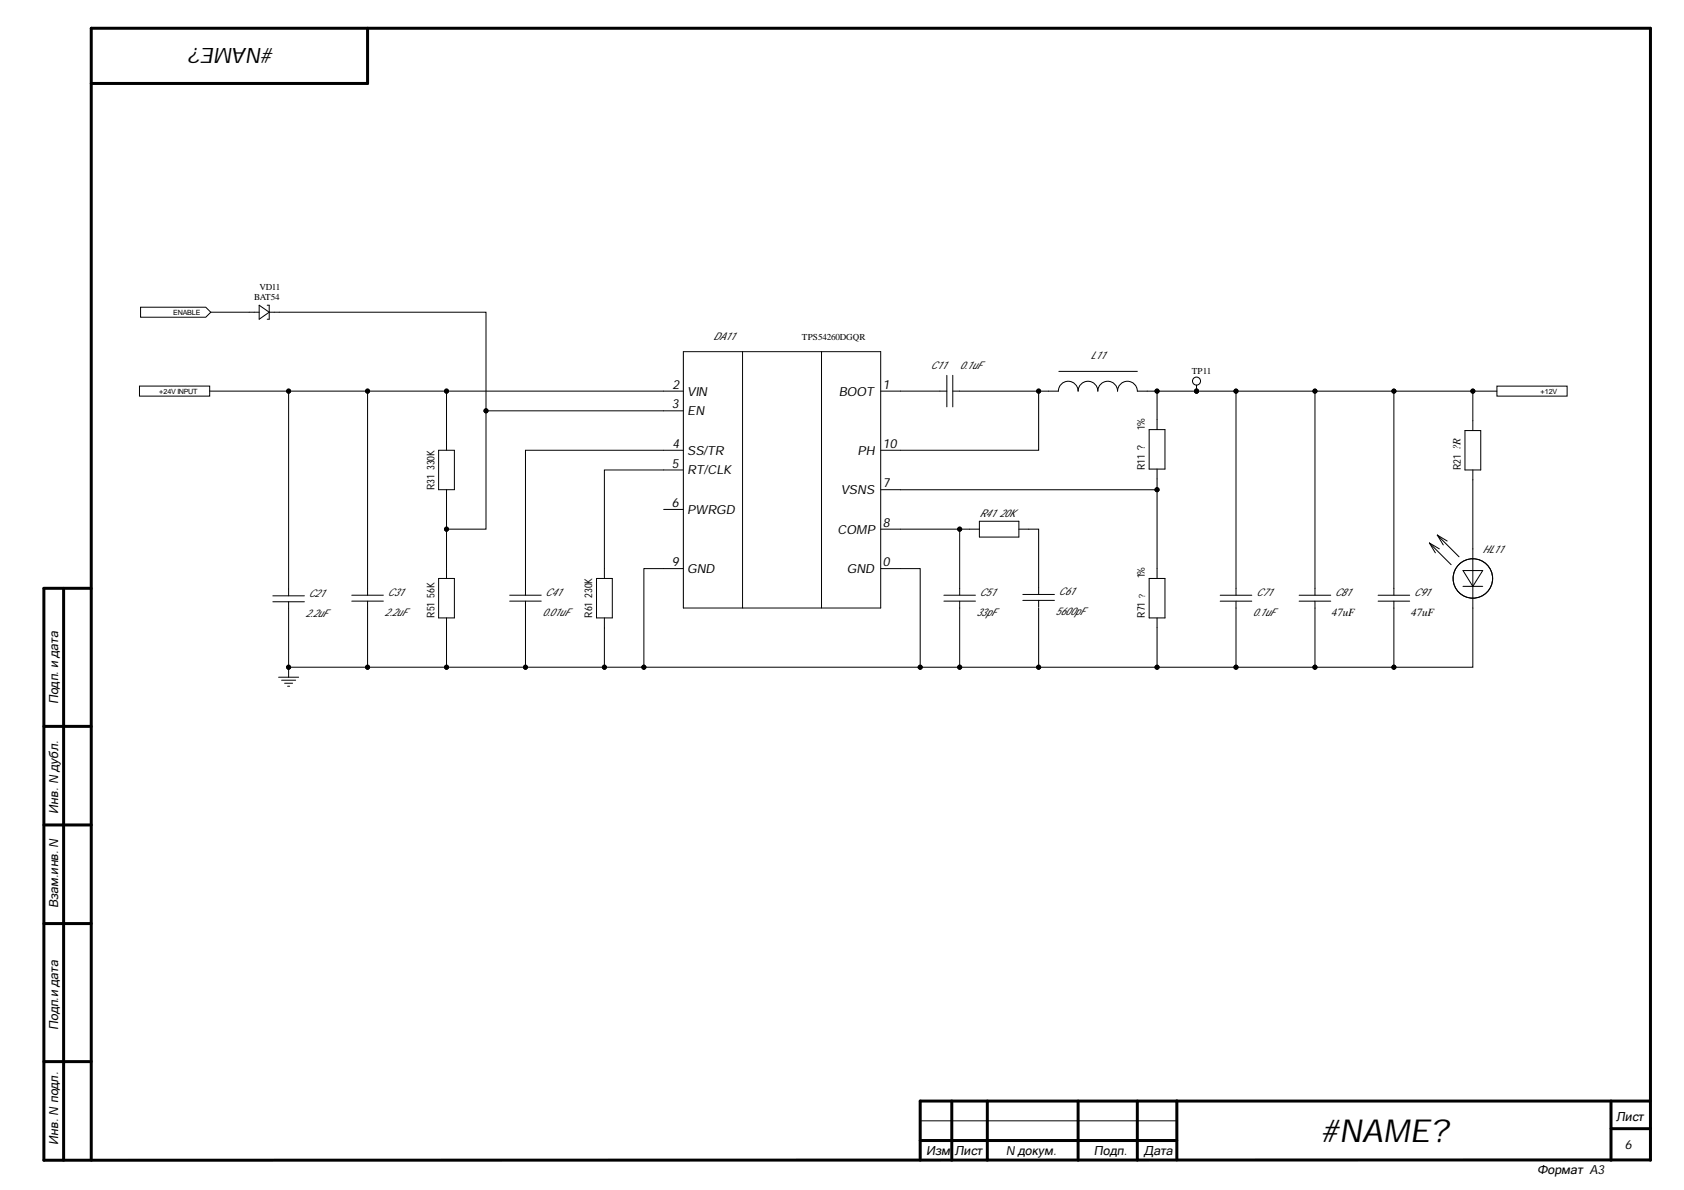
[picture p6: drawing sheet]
<svg xmlns="http://www.w3.org/2000/svg" width="297mm" height="210mm" viewBox="0 0 297 210" stroke-linecap="round" stroke-linejoin="round" font-family="sans-serif">
<defs><g id="words">
<text font-size="5.6" x="233.1" y="201.4">#NAME?</text>
<text font-size="3.8" x="48.3" y="8.5" transform="rotate(-180 48.3 8.5)">#NAME?</text>
<g font-size="2.2">
<text x="118.6" y="68.6">2</text>
<text x="121.2" y="69.8">VIN</text>
<text x="148" y="69.8">BOOT</text>
<text x="155.7" y="68.6">1</text>
<text x="118.5" y="72">3</text>
<text x="121.2" y="73.3">EN</text>
<text x="118.5" y="82.5">5</text>
<text x="118.6" y="78.9">4</text>
<text x="121.2" y="83.7">RT/CLK</text>
<text x="121.2" y="80.2">SS/TR</text>
<text x="151.3" y="80.2">PH</text>
<text x="155.7" y="78.9">10</text>
<text x="118.5" y="89.4">6</text>
<text x="148.3" y="87.1">VSNS</text>
<text x="155.7" y="86">7</text>
<text x="121.2" y="90.7">PWRGD</text>
<text x="147.7" y="94.2">COMP</text>
<text x="155.7" y="92.9">8</text>
<text x="118.5" y="99.8">9</text>
<text x="121.2" y="101.1">GND</text>
<text x="149.4" y="101.1">GND</text>
<text x="155.7" y="99.8">0</text>
<text x="10.2" y="124.3" transform="rotate(-90 10.2 124.3)">Подп. и дата</text>
<text x="10.2" y="143.5" transform="rotate(-90 10.2 143.5)">Инв. N дубл.</text>
<text x="10.2" y="160.2" transform="rotate(-90 10.2 160.2)">Взам.инв. N</text>
<text x="10.2" y="181.7" transform="rotate(-90 10.2 181.7)">Подп.и дата</text>
<text x="285.1" y="197.8">Лист</text>
<text x="10.2" y="201.9" transform="rotate(-90 10.2 201.9)">Инв. N подл.</text>
<text x="163.4" y="203.7">Изм.</text>
<text x="168.4" y="203.7">Лист</text>
<text x="177.4" y="203.7">N докум.</text>
<text x="193" y="203.7">Подп.</text>
<text x="201.8" y="203.7">Дата</text>
<text x="286.6" y="202.7">6</text>
<text x="271.1" y="207">Формат A3</text>
</g>
<g font-size="1.9">
<text x="125.8" y="59.9">DA11</text>
<text x="164.1" y="65.2">C11</text>
<text x="169.3" y="65.2">0.1uF</text>
<text x="192.4" y="63.4">L11</text>
<text x="201.9" y="75.9" transform="rotate(-90 201.9 75.9)">1%</text>
<text x="76.6" y="82.9" transform="rotate(-90 76.6 82.9)">330K</text>
<text x="201.9" y="82.9" transform="rotate(-90 201.9 82.9)">R11 ?</text>
<text x="257.7" y="82.9" transform="rotate(-90 257.7 82.9)">R21 ?R</text>
<text x="76.6" y="86.4" transform="rotate(-90 76.6 86.4)">R31</text>
<text x="172.7" y="91.2">R41</text>
<text x="176.3" y="91.2">20K</text>
<text x="261.5" y="97.5">HL11</text>
<text x="54.4" y="105.2">C21</text>
<text x="68.4" y="105.2">C31</text>
<text x="76.6" y="105.5" transform="rotate(-90 76.6 105.5)">56K</text>
<text x="96.2" y="105.2">C41</text>
<text x="104.5" y="105.5" transform="rotate(-90 104.5 105.5)">230K</text>
<text x="172.7" y="105.2">C51</text>
<text x="186.7" y="105">C61</text>
<text x="201.9" y="102" transform="rotate(-90 201.9 102)">1%</text>
<text x="221.6" y="105.2">C71</text>
<text x="235.4" y="105.2">C81</text>
<text x="249.4" y="105.2">C91</text>
<text x="53.9" y="108.8">2.2uF</text>
<text x="67.8" y="108.7">2.2uF</text>
<text x="76.6" y="109" transform="rotate(-90 76.6 109)">R51</text>
<text x="95.7" y="108.7">0.01uF</text>
<text x="104.5" y="109" transform="rotate(-90 104.5 109)">R61</text>
<text x="172.2" y="108.7">33pF</text>
<text x="186.2" y="108.5">5600pF</text>
<text x="201.9" y="109" transform="rotate(-90 201.9 109)">R71</text>
<text x="221" y="108.7">0.1uF</text>
<text x="234.9" y="108.7">47uF</text>
<text x="248.9" y="108.7">47uF</text>
</g>
<g font-size="1.6">
<text x="44.8" y="53">BAT54</text>
<text x="45.8" y="51.2">VD11</text>
<text x="141.4" y="59.9">TPS54260DGQR</text>
<text x="210.2" y="66">TP11</text>
</g>
<text font-size="1.5" x="202" y="105.5" transform="rotate(-90 202 105.5)">?</text>
<g font-size="1.3">
<text x="30.5" y="55.5">ENABLE</text>
<text x="28.1" y="69.5">+24V INPUT</text>
<text x="271.7" y="69.5">+12V</text>
</g>
</g></defs>
<g fill="none" stroke="#000" stroke-width=".53">
<path d="M64.8 5v9.7h-48.7M11.2 103.8v100.9M16.1 103.8h-8.4v100.9l283.4-.1M7.7 128.1h8.4M7.7 145.5h8.4M7.7 162.9h8.4M7.7 187.3h8.4M167.9 194.2v10.5M174.2 194.2v10.5M190.2 194.2v10.5M200.6 194.2v10.5M207.6 194.2v10.4"/>
<path d="M284.2 194.2v10.5M284.2 199.1h6.9M291.1 194.2h-128.8v10.5M16.1 204.7v-199.7h275v199.7M162.3 201.2h45.3"/>
</g>
<path d="M162.3 197.7h45.3" fill="none" stroke="#000" stroke-width=".18"/>
<path d="M24.6 68.1h12.4v1.8h-12.4z" fill-rule="evenodd" fill="#fff"/>
<path d="M24.6 68.1h12.4v1.8h-12.4z" fill="none" stroke="#000" stroke-width=".18"/>
<path d="M264 68.1h12.4v1.8h-12.4z" fill-rule="evenodd" fill="#fff"/>
<path d="M264 68.1h12.4v1.8h-12.4z" fill="none" stroke="#000" stroke-width=".18"/>
<path d="M24.8 54.2h11.5l.9 .9-.9 .9h-11.5z" fill-rule="evenodd" fill="#fff"/>
<g fill="none" stroke="#000" stroke-width=".18">
<path d="M24.8 54.2h11.5l.9 .9-.9 .9h-11.5zM37.2 55.1h8.5M45.7 53.8l1.8 1.3-1.8 1.2zM47.1 53.8h.4v2.5h-.4M47.5 55.1h38.2v17.4M37 69h13.9M64.8 69v36M77.4 79.4h2.8v7h-2.8zM78.8 69v10.4M120.5 69h-69.6v36.1M120.5 72.5h-34.8v20.8h-6.9M120.5 79.4h-27.8v25.6"/>
<path d="M120.5 62h34.8v45.2h-34.8zM131 62v45.2M144.9 62v45.2M155.3 69h11.7M167 66.2v5.6M168.1 69h1.2M168.1 66.2v5.6M169.3 69h13.9v10.4h-27.9M183.2 69h3.5a1.74 1.74 0 0 1 1.7-1.7 1.74 1.74 0 0 1 1.8 1.7 1.74 1.74 0 0 1 1.7-1.7 1.74 1.74 0 0 1 1.7 1.7 1.74 1.74 0 0 1 1.8-1.7 1.74 1.74 0 0 1 1.7 1.7 1.74 1.74 0 0 1 1.8-1.7 1.74 1.74 0 0 1 1.7 1.7h3.5v6.8M186.8 65.5h13.8M202.7 75.8h2.8v6.9h-2.8zM204.1 69h13.9v36"/>
<path d="M211.1 67.9v1.1M218 69h27.9v36M231.9 69v36M245.9 69h13.9v6.9M258.4 75.9h2.8v7h-2.8zM259.8 69h4.2M78.8 86.4v15.6M117.1 89.9h3.4M120.5 82.9h-13.9v19.1M155.3 93.3h14M172.8 93.3h-3.5v11.7M172.8 91.9h6.9v2.8h-6.9z"/>
<path d="M179.7 93.3h3.5v11.6M204.1 82.7v3.7h-48.8M204.1 86.4v15.6M252.1 95.8l3.9 3.8M252.1 95.8l1.1 1.7M252.1 95.8l1.8 1M253.5 94.4l3.9 3.8M253.5 94.4l1.1 1.7M253.5 94.4l1.8 1M259.8 82.9v34.8h-13.9M48.1 106.1h5.6M48.1 105.1h5.6"/>
<path d="M49.1 119.5h3.6M49.7 120h2.4M50.9 117.7v1.8M62 106h5.6M62 105h5.6M64.8 106v11.7M77.4 102h2.8v7h-2.8zM78.8 109v8.7M89.9 106h5.6M89.9 105h5.6M92.7 106v11.7M105.2 102h2.8v7h-2.8z"/>
<path d="M106.6 109v8.7M120.5 100.3h-6.9v17.4M155.3 100.3h7v17.4h-111.4v-11.6M166.5 106h5.6M166.5 105h5.6M169.3 106v11.7M180.4 105.9h5.6M180.4 104.9h5.6M183.2 107.3v10.4h-20.9M183.2 105.9v1.2M202.7 102h2.8v7h-2.8zM204.1 109v8.7h-20.9"/>
<path d="M215.2 106h5.6M215.2 105h5.6M218 106v11.7M229.2 106h5.5M229.2 105h5.5M231.9 106v11.7M243.1 106h5.6M243.1 105h5.6M245.9 106v11.7h-41.8M258.1 103.4h3.4M258.1 100.6h3.4l-1.7 2.8zM50.2 120.5h1.4"/>
<path d="M50.7 121h.4"/>
<circle cx="50.9" cy="69" r=".35"/>
<circle cx="64.8" cy="69" r=".35"/>
<circle cx="78.8" cy="69" r=".35"/>
<circle cx="85.7" cy="72.5" r=".35"/>
<circle cx="183.2" cy="69" r=".35"/>
<circle cx="204.1" cy="69" r=".35"/>
<circle cx="211.1" cy="67.2" r=".71"/>
<circle cx="211.1" cy="69" r=".35"/>
<circle cx="218" cy="69" r=".35"/>
<circle cx="231.9" cy="69" r=".35"/>
<circle cx="245.9" cy="69" r=".35"/>
<circle cx="259.8" cy="69" r=".35"/>
<circle cx="78.8" cy="93.3" r=".35"/>
<circle cx="169.3" cy="93.3" r=".35"/>
<circle cx="204.1" cy="86.4" r=".35"/>
<circle cx="50.9" cy="117.7" r=".35"/>
<circle cx="64.8" cy="117.7" r=".35"/>
<circle cx="78.8" cy="117.7" r=".35"/>
<circle cx="92.7" cy="117.7" r=".35"/>
<circle cx="106.6" cy="117.7" r=".35"/>
<circle cx="113.6" cy="117.7" r=".35"/>
<circle cx="162.3" cy="117.7" r=".35"/>
<circle cx="169.3" cy="117.7" r=".35"/>
<circle cx="183.2" cy="117.7" r=".35"/>
<circle cx="204.1" cy="117.7" r=".35"/>
<circle cx="218" cy="117.7" r=".35"/>
<circle cx="231.9" cy="117.7" r=".35"/>
<circle cx="245.9" cy="117.7" r=".35"/>
<circle cx="259.8" cy="102" r="3.5"/>
</g>
<g fill="#000">
<circle cx="50.9" cy="69" r=".35"/>
<circle cx="64.8" cy="69" r=".35"/>
<circle cx="78.8" cy="69" r=".35"/>
<circle cx="85.7" cy="72.5" r=".35"/>
<circle cx="183.2" cy="69" r=".35"/>
<circle cx="204.1" cy="69" r=".35"/>
<circle cx="211.1" cy="69" r=".35"/>
<circle cx="218" cy="69" r=".35"/>
<circle cx="231.9" cy="69" r=".35"/>
<circle cx="245.9" cy="69" r=".35"/>
<circle cx="259.8" cy="69" r=".35"/>
<circle cx="78.8" cy="93.3" r=".35"/>
<circle cx="169.3" cy="93.3" r=".35"/>
<circle cx="204.1" cy="86.4" r=".35"/>
<circle cx="50.9" cy="117.7" r=".35"/>
<circle cx="64.8" cy="117.7" r=".35"/>
<circle cx="78.8" cy="117.7" r=".35"/>
<circle cx="92.7" cy="117.7" r=".35"/>
<circle cx="106.6" cy="117.7" r=".35"/>
<circle cx="113.6" cy="117.7" r=".35"/>
<circle cx="162.3" cy="117.7" r=".35"/>
<circle cx="169.3" cy="117.7" r=".35"/>
<circle cx="183.2" cy="117.7" r=".35"/>
<circle cx="204.1" cy="117.7" r=".35"/>
<circle cx="218" cy="117.7" r=".35"/>
<circle cx="231.9" cy="117.7" r=".35"/>
<circle cx="245.9" cy="117.7" r=".35"/>
</g>
<use href="#words"/>
</svg>
